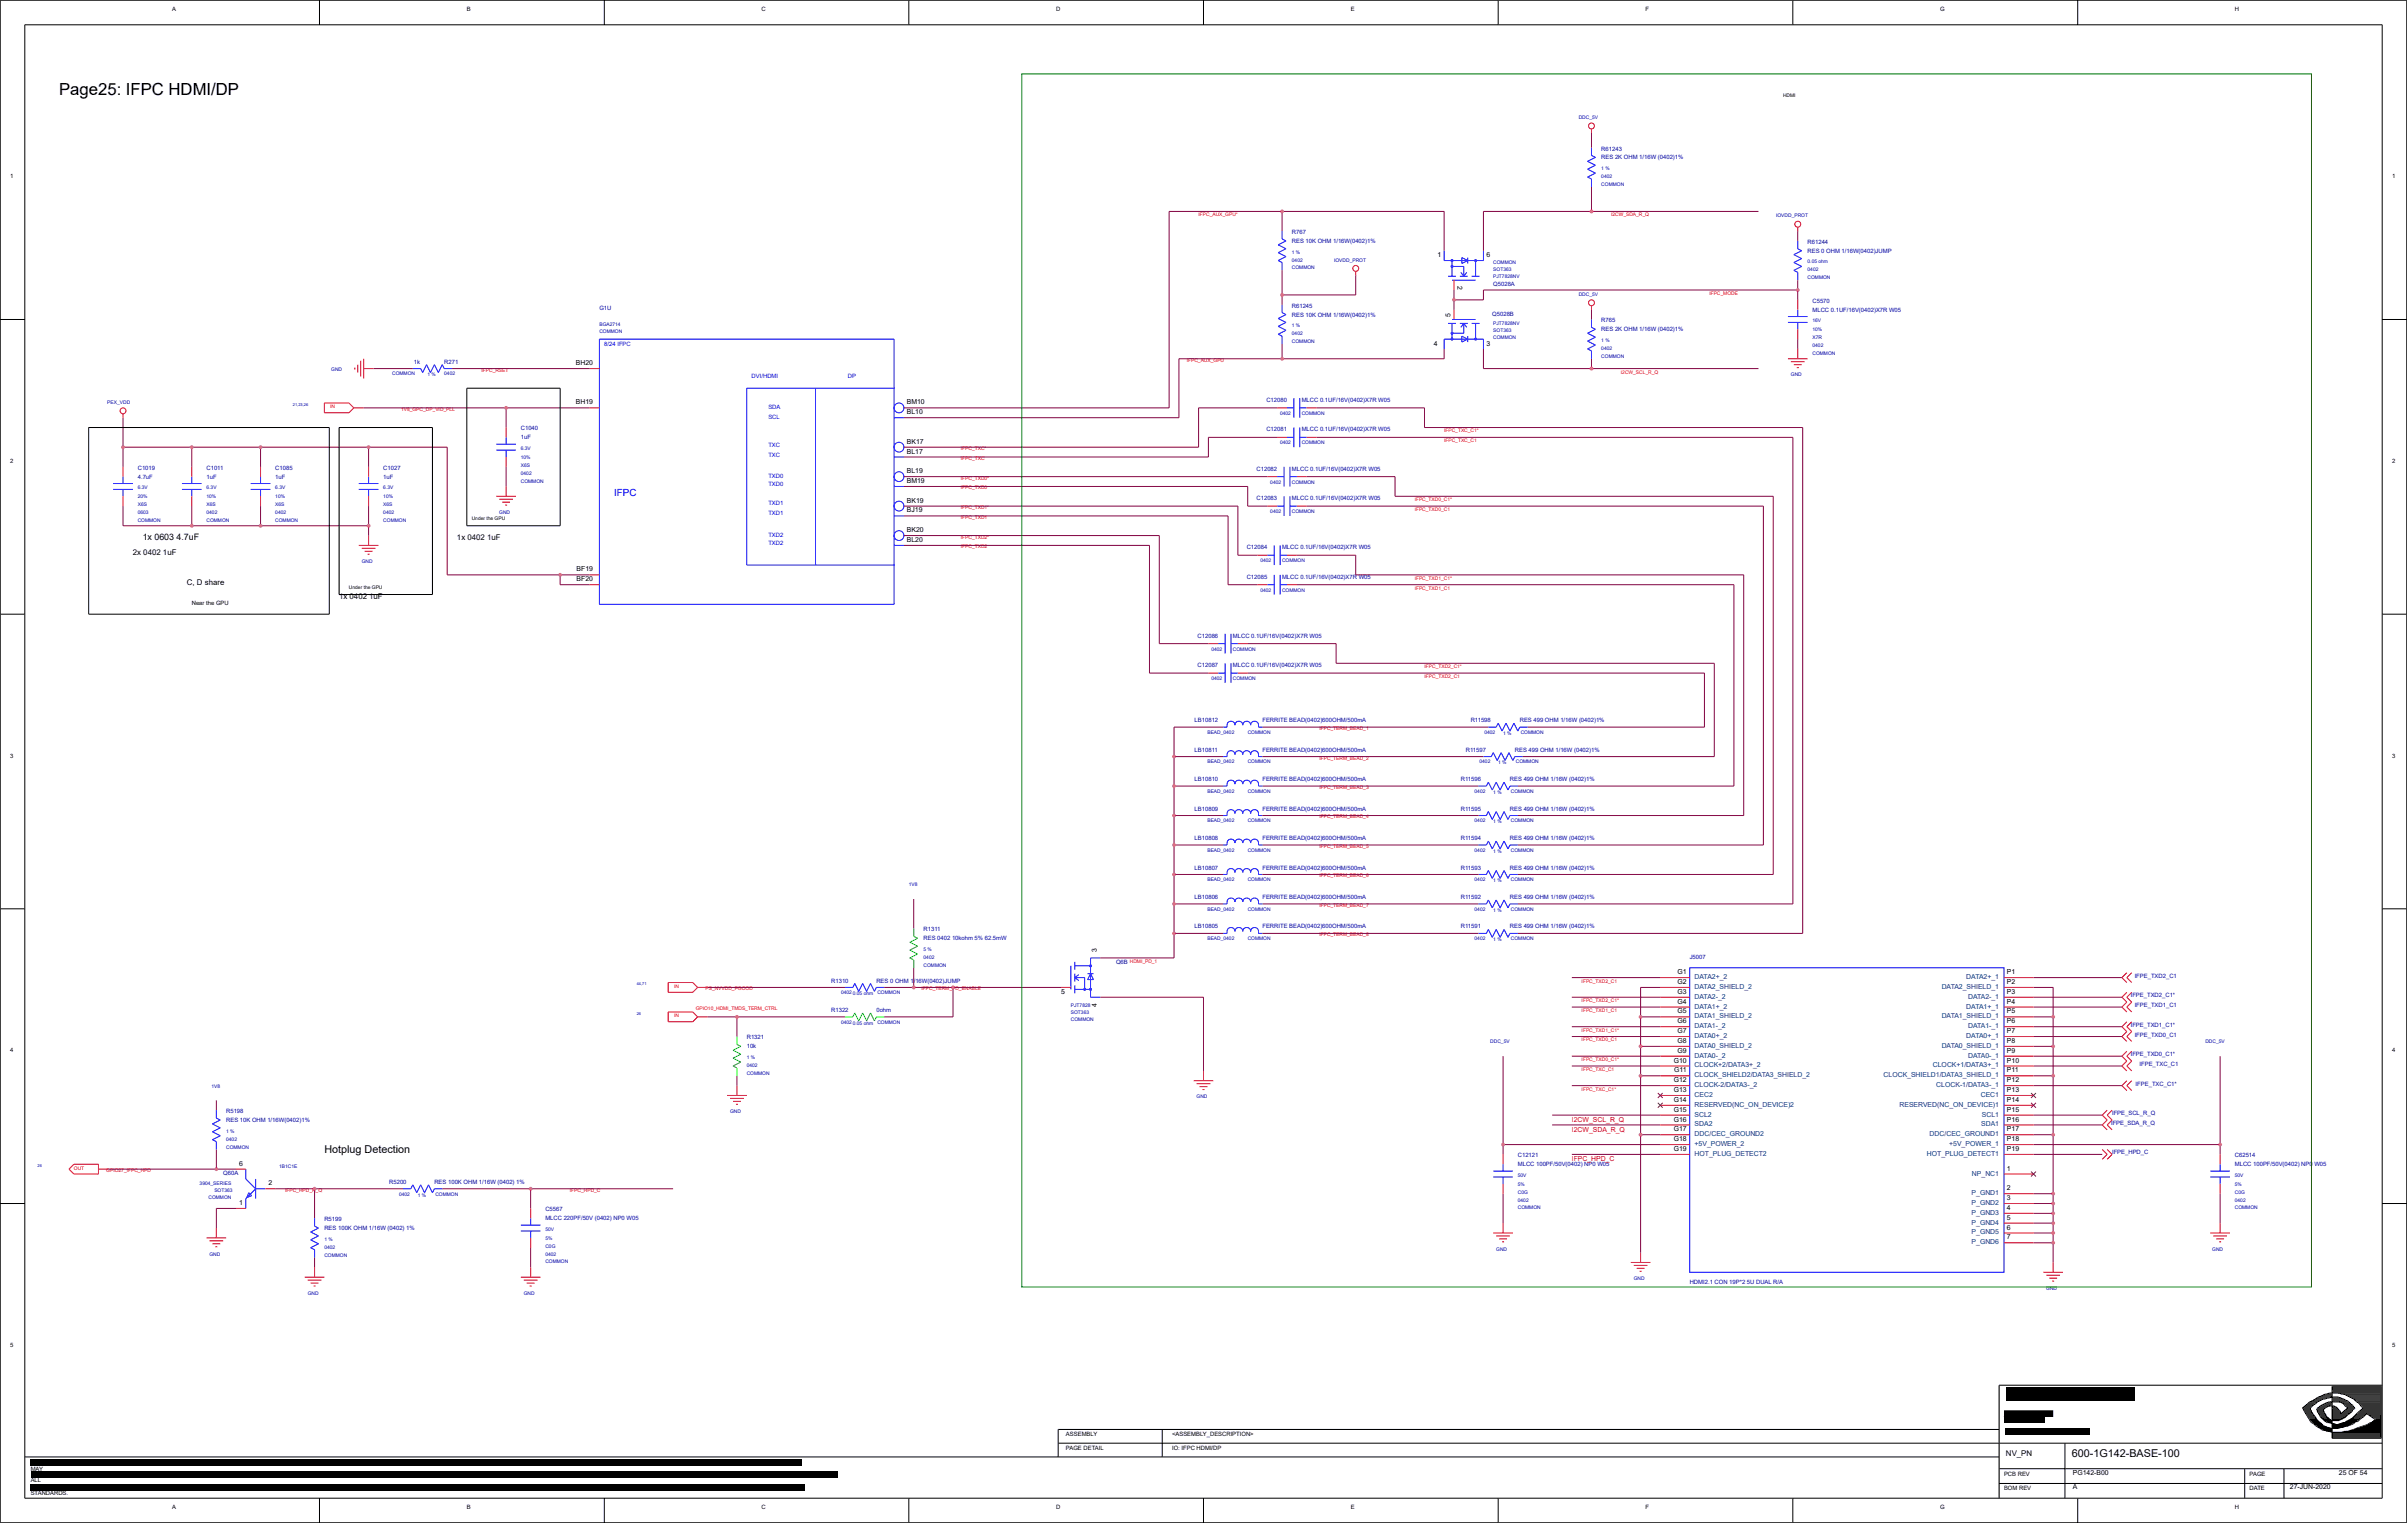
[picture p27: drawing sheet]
<svg xmlns="http://www.w3.org/2000/svg" width="271mm" height="172mm" viewBox="0 0 271 172" stroke-linecap="round" stroke-linejoin="round" font-family="sans-serif">
<defs><g id="words">
<text font-size="1.9" x="6.7" y="10.7">Page25: IFPC HDMI/DP</text>
<g font-size="1.2">
<text x="36.6" y="130">Hotplug Detection</text>
<text x="233.6" y="164.2">600-1G142-BASE-100</text>
</g>
<text font-size="1.1" fill="#00f" x="69.2" y="55.9">IFPC</text>
<text font-size="1" x="16.1" y="60.8">1x 0603 4.7uF</text>
<g font-size=".9">
<text x="15" y="62.6">2x 0402 1uF</text>
<text x="21.1" y="65.9">C, D share</text>
<text x="51.5" y="60.9">1x 0402 1uF</text>
<text x="38.2" y="67.6">1x 0402 1uF</text>
<text x="226.1" y="164.1">NV_PN</text>
</g>
<g font-size=".8">
<text x="162" y="29">1</text>
<text x="167.6" y="29">6</text>
<text x="163.5" y="35.7" transform="rotate(-90 163.5 35.7)">5</text>
<text x="164.3" y="32.3" transform="rotate(90 164.3 32.3)">2</text>
<text x="64.9" y="41.2">BH20</text>
<text x="161.6" y="38.9">4</text>
<text x="167.6" y="38.9">3</text>
<text x="64.9" y="45.6">BH19</text>
<text x="102.2" y="46.7">BL10</text>
<text x="102.2" y="45.6">BM10</text>
<text x="102.2" y="53.3">BL19</text>
<text x="102.2" y="51.1">BL17</text>
<text x="102.2" y="50">BK17</text>
<text x="102.2" y="60">BK20</text>
<text x="102.2" y="57.8">BJ19</text>
<text x="102.2" y="56.7">BK19</text>
<text x="102.2" y="54.5">BM19</text>
<text x="65" y="65.5">BF20</text>
<text x="65" y="64.4">BF19</text>
<text x="102.2" y="61.1">BL20</text>
<text x="123.7" y="107.3" transform="rotate(-90 123.7 107.3)">3</text>
<text x="119.6" y="112">5</text>
<text x="123.7" y="113.6" transform="rotate(-90 123.7 113.6)">4</text>
<text x="189.1" y="109.8">G1</text>
<text x="189.1" y="110.9">G2</text>
<text x="189.1" y="112">G3</text>
<text x="189.1" y="113.1">G4</text>
<text x="226.2" y="109.8">P1</text>
<text x="226.2" y="110.9">P2</text>
<text x="226.2" y="112">P3</text>
<text x="226.2" y="113.1">P4</text>
<text x="188.7" y="119.8">G10</text>
<text x="189.1" y="114.2">G5</text>
<text x="189.1" y="115.4">G6</text>
<text x="189.1" y="116.5">G7</text>
<text x="189.1" y="117.6">G8</text>
<text x="189.1" y="118.7">G9</text>
<text x="226.2" y="114.2">P5</text>
<text x="226.2" y="115.4">P6</text>
<text x="226.2" y="116.5">P7</text>
<text x="226.2" y="117.6">P8</text>
<text x="226.2" y="118.7">P9</text>
<text x="226.2" y="119.8">P10</text>
<text x="188.7" y="122">G12</text>
<text x="188.7" y="123.1">G13</text>
<text x="188.7" y="124.2">G14</text>
<text x="188.7" y="125.3">G15</text>
<text x="188.7" y="120.9">G11</text>
<text x="226.2" y="120.9">P11</text>
<text x="226.2" y="122">P12</text>
<text x="226.2" y="123.1">P13</text>
<text x="226.2" y="124.2">P14</text>
<text x="226.2" y="125.3">P15</text>
<text x="26.9" y="131.4">6</text>
<text x="188.7" y="126.4">G16</text>
<text x="188.7" y="127.5">G17</text>
<text x="188.7" y="128.6">G18</text>
<text x="188.7" y="129.7">G19</text>
<text x="226.2" y="126.4">P16</text>
<text x="226.2" y="127.5">P17</text>
<text x="226.2" y="128.6">P18</text>
<text x="226.2" y="129.7">P19</text>
<text x="226.2" y="132">1</text>
<text x="26.9" y="135.8">1</text>
<text x="30.3" y="133.6">2</text>
<text x="226.2" y="134.2">2</text>
<text x="226.2" y="135.3">3</text>
<text x="226.2" y="136.4">4</text>
<text x="226.2" y="137.5">5</text>
<text x="226.2" y="138.6">6</text>
<text x="226.2" y="139.7">7</text>
<text x="233.7" y="166.2">PG142-B00</text>
<text x="233.7" y="167.9">A</text>
<text x="258.1" y="167.9">27-JUN-2020</text>
<text x="263.7" y="166.2">25 OF 54</text>
</g>
<g font-size=".8" fill="#004080">
<text x="191" y="110.4">DATA2+_2</text>
<text x="191" y="111.5">DATA2_SHIELD_2</text>
<text x="191" y="112.6">DATA2-_2</text>
<text x="191" y="113.7">DATA1+_2</text>
<text x="218.9" y="111.5">DATA2_SHIELD_1</text>
<text x="221.7" y="110.4">DATA2+_1</text>
<text x="221.7" y="113.7">DATA1+_1</text>
<text x="221.9" y="112.6">DATA2-_1</text>
<text x="191" y="114.8">DATA1_SHIELD_2</text>
<text x="191" y="115.9">DATA1-_2</text>
<text x="191" y="117">DATA0+_2</text>
<text x="191" y="118.1">DATA0_SHIELD_2</text>
<text x="191" y="119.2">DATA0-_2</text>
<text x="218.9" y="114.8">DATA1_SHIELD_1</text>
<text x="218.9" y="118.1">DATA0_SHIELD_1</text>
<text x="221.7" y="117">DATA0+_1</text>
<text x="221.9" y="115.9">DATA1-_1</text>
<text x="221.9" y="119.2">DATA0-_1</text>
<text x="191" y="120.3">CLOCK+2/DATA3+_2</text>
<text x="191" y="121.4">CLOCK_SHIELD2/DATA3_SHIELD_2</text>
<text x="191" y="122.5">CLOCK-2/DATA3-_2</text>
<text x="191" y="123.7">CEC2</text>
<text x="191" y="124.8">RESERVED(NC_ON_DEVICE)2</text>
<text x="191" y="125.9">SCL2</text>
<text x="212.3" y="121.4">CLOCK_SHIELD1/DATA3_SHIELD_1</text>
<text x="214.1" y="124.8">RESERVED(NC_ON_DEVICE)1</text>
<text x="217.9" y="120.3">CLOCK+1/DATA3+_1</text>
<text x="218.3" y="122.5">CLOCK-1/DATA3-_1</text>
<text x="223.3" y="123.7">CEC1</text>
<text x="223.4" y="125.9">SCL1</text>
<text x="191" y="127">SDA2</text>
<text x="191" y="128.1">DDC/CEC_GROUND2</text>
<text x="191" y="129.2">+5V_POWER_2</text>
<text x="191" y="130.3">HOT_PLUG_DETECT2</text>
<text x="217.2" y="130.3">HOT_PLUG_DETECT1</text>
<text x="217.5" y="128.1">DDC/CEC_GROUND1</text>
<text x="219.7" y="129.2">+5V_POWER_1</text>
<text x="223.3" y="127">SDA1</text>
<text x="222.3" y="134.7">P_GND1</text>
<text x="222.3" y="135.8">P_GND2</text>
<text x="222.3" y="136.9">P_GND3</text>
<text x="222.3" y="132.5">NP_NC1</text>
<text x="222.3" y="138.1">P_GND4</text>
<text x="222.3" y="139.2">P_GND5</text>
<text x="222.3" y="140.3">P_GND6</text>
</g>
<g font-size=".8" fill="#f00">
<text x="177.2" y="126.5">I2CW_SCL_R_Q</text>
<text x="177.2" y="127.6">I2CW_SDA_R_Q</text>
<text x="177.2" y="130.9">IFPC_HPD_C</text>
</g>
<g font-size=".7">
<text x="19.4" y="1.2">A</text>
<text x="52.6" y="1.2">B</text>
<text x="85.8" y="1.2">C</text>
<text x="119.1" y="1.2">D</text>
<text x="152.3" y="1.2">E</text>
<text x="185.5" y="1.2">F</text>
<text x="218.7" y="1.2">G</text>
<text x="251.9" y="1.2">H</text>
<text x="1.1" y="20.1">1</text>
<text x="269.7" y="20.1">1</text>
<text x="1.1" y="52.2">2</text>
<text x="269.7" y="52.2">2</text>
<text x="21.6" y="68.2">Near the GPU</text>
<text x="1.1" y="85.4">3</text>
<text x="269.7" y="85.4">3</text>
<text x="1.1" y="118.6">4</text>
<text x="269.7" y="118.6">4</text>
<text x="1.1" y="151.8">5</text>
<text x="269.7" y="151.8">5</text>
<text x="120.2" y="161.9">ASSEMBLY</text>
<text x="132.1" y="161.9">&lt;ASSEMBLY_DESCRIPTION&gt;</text>
<text x="3.5" y="167.1">ALL</text>
<text x="3.5" y="165.8">MAY</text>
<text x="120.2" y="163.5">PAGE DETAIL</text>
<text x="132.1" y="163.5">IO: IFPC HDMI/DP</text>
<text x="225.9" y="166.3">PCB REV</text>
<text x="253.6" y="166.3">PAGE</text>
<text x="3.5" y="168.6">STANDARDS.</text>
<text x="19.4" y="170.1">A</text>
<text x="52.6" y="170.1">B</text>
<text x="85.8" y="170.1">C</text>
<text x="119.1" y="170.1">D</text>
<text x="152.3" y="170.1">E</text>
<text x="185.5" y="170.1">F</text>
<text x="218.7" y="170.1">G</text>
<text x="225.9" y="168">BOM REV</text>
<text x="251.9" y="170.1">H</text>
<text x="253.6" y="168">DATE</text>
</g>
<g font-size=".7" fill="#0000a0">
<text x="180.5" y="17">R61243</text>
<text x="180.5" y="18">RES 2K OHM 1/16W (0402)1%</text>
<text x="145.6" y="26.4">R767</text>
<text x="145.6" y="27.4">RES 10K OHM 1/16W(0402)1%</text>
<text x="203.8" y="27.5">R61244</text>
<text x="203.8" y="28.5">RES 0 OHM 1/16W(0402)JUMP</text>
<text x="67.6" y="34.9">G1U</text>
<text x="145.6" y="34.7">R61245</text>
<text x="145.6" y="35.7">RES 10K OHM 1/16W(0402)1%</text>
<text x="168.2" y="35.6">Q5028B</text>
<text x="168.3" y="32.2">Q5028A</text>
<text x="204.3" y="34.1">C5570</text>
<text x="204.3" y="35.1">MLCC 0.1UF/16V(0402)X7R W05</text>
<text x="46.6" y="41">1k</text>
<text x="50.1" y="41">R271</text>
<text x="180.5" y="36.3">R765</text>
<text x="180.5" y="37.3">RES 2K OHM 1/16W (0402)1%</text>
<text x="142.8" y="45.3">C12080</text>
<text x="146.7" y="45.3">MLCC 0.1UF/16V(0402)X7R W05</text>
<text x="15.5" y="54">4.7uF</text>
<text x="15.5" y="53">C1019</text>
<text x="23.3" y="53">C1011</text>
<text x="23.3" y="54">1uF</text>
<text x="31" y="53">C1085</text>
<text x="31" y="54">1uF</text>
<text x="43.2" y="53">C1027</text>
<text x="43.2" y="54">1uF</text>
<text x="58.7" y="49.5">1uF</text>
<text x="58.7" y="48.5">C1040</text>
<text x="141.7" y="53.1">C12082</text>
<text x="142.8" y="48.6">C12081</text>
<text x="145.6" y="53.1">MLCC 0.1UF/16V(0402)X7R W05</text>
<text x="146.7" y="48.6">MLCC 0.1UF/16V(0402)X7R W05</text>
<text x="141.7" y="56.4">C12083</text>
<text x="145.6" y="56.4">MLCC 0.1UF/16V(0402)X7R W05</text>
<text x="140.5" y="65.2">C12085</text>
<text x="140.5" y="61.9">C12084</text>
<text x="144.5" y="65.2">MLCC 0.1UF/16V(0402)X7R W05</text>
<text x="144.5" y="61.9">MLCC 0.1UF/16V(0402)X7R W05</text>
<text x="135" y="71.9">C12086</text>
<text x="139" y="71.9">MLCC 0.1UF/16V(0402)X7R W05</text>
<text x="135" y="75.2">C12087</text>
<text x="139" y="75.2">MLCC 0.1UF/16V(0402)X7R W05</text>
<text x="134.7" y="81.4">LB10812</text>
<text x="142.3" y="81.4">FERRITE BEAD(0402)600OHM/500mA</text>
<text x="165.8" y="81.4">R11598</text>
<text x="171.3" y="81.4">RES 499 OHM 1/16W (0402)1%</text>
<text x="134.7" y="88.1">LB10810</text>
<text x="134.7" y="84.7">LB10811</text>
<text x="142.3" y="88.1">FERRITE BEAD(0402)600OHM/500mA</text>
<text x="142.3" y="84.7">FERRITE BEAD(0402)600OHM/500mA</text>
<text x="164.7" y="88.1">R11596</text>
<text x="165.2" y="84.7">R11597</text>
<text x="170.2" y="88.1">RES 499 OHM 1/16W (0402)1%</text>
<text x="170.8" y="84.7">RES 499 OHM 1/16W (0402)1%</text>
<text x="134.7" y="94.7">LB10808</text>
<text x="134.7" y="91.4">LB10809</text>
<text x="142.3" y="94.7">FERRITE BEAD(0402)600OHM/500mA</text>
<text x="142.3" y="91.4">FERRITE BEAD(0402)600OHM/500mA</text>
<text x="164.7" y="94.7">R11594</text>
<text x="164.7" y="91.4">R11595</text>
<text x="170.2" y="94.7">RES 499 OHM 1/16W (0402)1%</text>
<text x="170.2" y="91.4">RES 499 OHM 1/16W (0402)1%</text>
<text x="134.7" y="101.3">LB10806</text>
<text x="134.7" y="98">LB10807</text>
<text x="142.3" y="101.3">FERRITE BEAD(0402)600OHM/500mA</text>
<text x="142.3" y="98">FERRITE BEAD(0402)600OHM/500mA</text>
<text x="164.7" y="98">R11593</text>
<text x="164.7" y="101.3">R11592</text>
<text x="170.2" y="98">RES 499 OHM 1/16W (0402)1%</text>
<text x="170.2" y="101.3">RES 499 OHM 1/16W (0402)1%</text>
<text x="104.1" y="105">R1311</text>
<text x="104.1" y="106">RES 0402 10kohm 5% 62.5mW</text>
<text x="134.7" y="104.7">LB10805</text>
<text x="142.3" y="104.7">FERRITE BEAD(0402)600OHM/500mA</text>
<text x="164.7" y="104.7">R11591</text>
<text x="170.2" y="104.7">RES 499 OHM 1/16W (0402)1%</text>
<text x="93.7" y="110.8">R1310</text>
<text x="98.8" y="110.8">RES 0 OHM 1/16W(0402)JUMP</text>
<text x="125.8" y="108.7">Q6B</text>
<text x="190.5" y="108.1">J5007</text>
<text x="240.2" y="112.4">IFPE_TXD2_C1*</text>
<text x="240.6" y="110.2">IFPE_TXD2_C1</text>
<text x="240.6" y="113.5">IFPE_TXD1_C1</text>
<text x="84.2" y="117.2">R1321</text>
<text x="84.2" y="118.2">10k</text>
<text x="93.7" y="114.1">R1322</text>
<text x="98.8" y="114.1">0ohm</text>
<text x="240.2" y="115.7">IFPE_TXD1_C1*</text>
<text x="240.2" y="119.1">IFPE_TXD0_C1*</text>
<text x="240.6" y="116.8">IFPE_TXD0_C1</text>
<text x="25.5" y="125.5">R5198</text>
<text x="238.1" y="125.7">IFPE_SCL_R_Q</text>
<text x="240.8" y="122.4">IFPE_TXC_C1*</text>
<text x="241.2" y="120.2">IFPE_TXC_C1</text>
<text x="25.5" y="126.5">RES 10K OHM 1/16W(0402)1%</text>
<text x="171.1" y="130.5">C12121</text>
<text x="171.1" y="131.5">MLCC 100PF/50V(0402) NP0 W05</text>
<text x="238" y="126.8">IFPE_SDA_R_Q</text>
<text x="238.1" y="130.1">IFPE_HPD_C</text>
<text x="251.9" y="130.5">C62514</text>
<text x="251.9" y="131.5">MLCC 100PF/50V(0402) NP0 W05</text>
<text x="25.2" y="132.5">Q60A</text>
<text x="36.6" y="137.7">R5199</text>
<text x="43.9" y="133.5">R5200</text>
<text x="49" y="133.5">RES 100K OHM 1/16W (0402) 1%</text>
<text x="61.5" y="136.6">C5567</text>
<text x="61.5" y="137.6">MLCC 220PF/50V (0402) NP0 W05</text>
<text x="36.6" y="138.7">RES 100K OHM 1/16W (0402) 1%</text>
<text x="190.5" y="144.8">HDMI2.1 CON 19P*2 5U DUAL R/A</text>
</g>
<g font-size=".7" fill="#00f">
<text x="68.1" y="39">8/24 IFPC</text>
<text x="84.7" y="42.7">DVI/HDMI</text>
<text x="86.6" y="46.1">SDA</text>
<text x="86.6" y="47.2">SCL</text>
<text x="95.6" y="42.7">DP</text>
<text x="86.6" y="51.5">TXC</text>
<text x="86.6" y="50.4">TXC</text>
<text x="86.6" y="53.8">TXD0</text>
<text x="86.6" y="58">TXD1</text>
<text x="86.6" y="56.9">TXD1</text>
<text x="86.6" y="54.8">TXD0</text>
<text x="86.6" y="61.5">TXD2</text>
<text x="86.6" y="60.5">TXD2</text>
</g>
<g font-size=".6">
<text x="201" y="10.9">HDMI</text>
<text x="53.2" y="58.6">Under the GPU</text>
<text x="39.3" y="66.4">Under the GPU</text>
</g>
<g font-size=".6" fill="#0000a0">
<text x="178" y="13.4">DDC_5V</text>
<text x="180.5" y="21">COMMON</text>
<text x="180.5" y="20.1">0402</text>
<text x="180.5" y="19.2">1 %</text>
<text x="145.6" y="28.6">1 %</text>
<text x="145.6" y="29.5">0402</text>
<text x="150.4" y="29.5">IOVDD_PROT</text>
<text x="168.3" y="29.8">COMMON</text>
<text x="200.2" y="24.5">IOVDD_PROT</text>
<text x="203.8" y="29.7">0.05 ohm</text>
<text x="145.6" y="30.4">COMMON</text>
<text x="168.3" y="31.4">PJT7828NV</text>
<text x="168.3" y="30.6">SOT363</text>
<text x="178" y="33.4">DDC_5V</text>
<text x="203.8" y="31.5">COMMON</text>
<text x="203.8" y="30.6">0402</text>
<text x="37.3" y="41.8">GND</text>
<text x="67.6" y="36.8">BGA2714</text>
<text x="67.6" y="37.6">COMMON</text>
<text x="145.6" y="38.7">COMMON</text>
<text x="145.6" y="37.8">0402</text>
<text x="145.6" y="36.9">1 %</text>
<text x="168.3" y="37.5">SOT363</text>
<text x="168.3" y="36.7">PJT7828NV</text>
<text x="168.3" y="38.2">COMMON</text>
<text x="180.5" y="38.6">1 %</text>
<text x="180.5" y="39.4">0402</text>
<text x="180.5" y="40.3">COMMON</text>
<text x="204.3" y="37.3">10%</text>
<text x="204.3" y="36.3">16V</text>
<text x="204.3" y="39.1">0402</text>
<text x="204.3" y="38.2">X7R</text>
<text x="204.3" y="40">COMMON</text>
<text x="12.1" y="45.5">PEX_VDD</text>
<text x="44.2" y="42.3">COMMON</text>
<text x="48.2" y="42.4">1 %</text>
<text x="50.1" y="42.3">0402</text>
<text x="144.3" y="46.8">0402</text>
<text x="146.7" y="46.8">COMMON</text>
<text x="201.9" y="42.4">GND</text>
<text x="58.7" y="51.7">10%</text>
<text x="58.7" y="50.7">6.3V</text>
<text x="58.7" y="52.6">X6S</text>
<text x="58.7" y="53.5">0402</text>
<text x="144.3" y="50.1">0402</text>
<text x="146.7" y="50.1">COMMON</text>
<text x="15.5" y="57.9">0603</text>
<text x="15.5" y="56.2">20%</text>
<text x="15.5" y="58.8">COMMON</text>
<text x="15.5" y="55.2">6.3V</text>
<text x="15.5" y="57.1">X6S</text>
<text x="23.3" y="55.2">6.3V</text>
<text x="23.3" y="56.2">10%</text>
<text x="23.3" y="58.8">COMMON</text>
<text x="23.3" y="57.9">0402</text>
<text x="23.3" y="57.1">X6S</text>
<text x="31" y="58.8">COMMON</text>
<text x="31" y="55.2">6.3V</text>
<text x="31" y="57.9">0402</text>
<text x="31" y="56.2">10%</text>
<text x="31" y="57.1">X6S</text>
<text x="43.2" y="57.1">X6S</text>
<text x="43.2" y="57.9">0402</text>
<text x="43.2" y="58.8">COMMON</text>
<text x="43.2" y="56.2">10%</text>
<text x="43.2" y="55.2">6.3V</text>
<text x="56.3" y="57.9">GND</text>
<text x="58.7" y="54.4">COMMON</text>
<text x="143.2" y="54.5">0402</text>
<text x="143.2" y="57.8">0402</text>
<text x="145.6" y="54.5">COMMON</text>
<text x="145.6" y="57.8">COMMON</text>
<text x="40.8" y="63.5">GND</text>
<text x="142.1" y="63.4">0402</text>
<text x="144.5" y="63.4">COMMON</text>
<text x="142.1" y="66.7">0402</text>
<text x="144.5" y="66.7">COMMON</text>
<text x="136.6" y="73.3">0402</text>
<text x="136.6" y="76.7">0402</text>
<text x="139" y="73.3">COMMON</text>
<text x="139" y="76.7">COMMON</text>
<text x="136.1" y="82.7">BEAD_0402</text>
<text x="140.7" y="82.7">COMMON</text>
<text x="167.3" y="82.7">0402</text>
<text x="169.4" y="82.9">1 %</text>
<text x="171.4" y="82.7">COMMON</text>
<text x="136.1" y="89.4">BEAD_0402</text>
<text x="136.1" y="86.1">BEAD_0402</text>
<text x="140.7" y="89.4">COMMON</text>
<text x="140.7" y="86.1">COMMON</text>
<text x="166.2" y="89.4">0402</text>
<text x="166.8" y="86.1">0402</text>
<text x="168.3" y="89.5">1 %</text>
<text x="168.9" y="86.2">1 %</text>
<text x="170.3" y="89.4">COMMON</text>
<text x="170.9" y="86.1">COMMON</text>
<text x="136.1" y="92.7">BEAD_0402</text>
<text x="140.7" y="92.7">COMMON</text>
<text x="166.2" y="92.7">0402</text>
<text x="168.3" y="92.8">1 %</text>
<text x="170.3" y="92.7">COMMON</text>
<text x="102.5" y="99.9">1V8</text>
<text x="136.1" y="96">BEAD_0402</text>
<text x="136.1" y="99.4">BEAD_0402</text>
<text x="140.7" y="96">COMMON</text>
<text x="140.7" y="99.4">COMMON</text>
<text x="166.2" y="99.4">0402</text>
<text x="166.2" y="96">0402</text>
<text x="168.3" y="99.5">1 %</text>
<text x="168.3" y="96.1">1 %</text>
<text x="170.3" y="99.4">COMMON</text>
<text x="170.3" y="96">COMMON</text>
<text x="104.1" y="107.2">5 %</text>
<text x="136.1" y="106">BEAD_0402</text>
<text x="136.1" y="102.7">BEAD_0402</text>
<text x="140.7" y="106">COMMON</text>
<text x="140.7" y="102.7">COMMON</text>
<text x="166.2" y="106">0402</text>
<text x="166.2" y="102.7">0402</text>
<text x="168.3" y="106.1">1 %</text>
<text x="168.3" y="102.8">1 %</text>
<text x="170.3" y="106">COMMON</text>
<text x="170.3" y="102.7">COMMON</text>
<text x="94.8" y="112.1">0402</text>
<text x="96.1" y="112.2">0.05 ohm</text>
<text x="98.9" y="112.1">COMMON</text>
<text x="104.1" y="109">COMMON</text>
<text x="104.1" y="108.1">0402</text>
<text x="120.7" y="113.5">PJT7828</text>
<text x="84.2" y="119.4">1 %</text>
<text x="94.8" y="115.4">0402</text>
<text x="96.1" y="115.5">0.05 ohm</text>
<text x="98.9" y="115.4">COMMON</text>
<text x="120.7" y="114.3">SOT363</text>
<text x="120.7" y="115.1">COMMON</text>
<text x="168" y="117.6">DDC_5V</text>
<text x="248.6" y="117.6">DDC_5V</text>
<text x="23.8" y="122.6">1V8</text>
<text x="82.3" y="125.5">GND</text>
<text x="84.2" y="120.3">0402</text>
<text x="84.2" y="121.2">COMMON</text>
<text x="134.9" y="123.8">GND</text>
<text x="25.5" y="129.5">COMMON</text>
<text x="25.5" y="128.6">0402</text>
<text x="25.5" y="127.7">1 %</text>
<text x="31.5" y="131.7">1B1C1E</text>
<text x="22.5" y="133.6">3904_SERIES</text>
<text x="23.5" y="135.1">COMMON</text>
<text x="24.2" y="134.3">SOT363</text>
<text x="45" y="134.8">0402</text>
<text x="47.1" y="134.9">1 %</text>
<text x="49.1" y="134.8">COMMON</text>
<text x="171.1" y="136.3">COMMON</text>
<text x="171.1" y="132.7">50V</text>
<text x="171.1" y="134.6">C0G</text>
<text x="171.1" y="135.4">0402</text>
<text x="171.1" y="133.7">5%</text>
<text x="251.9" y="136.3">COMMON</text>
<text x="251.9" y="132.7">50V</text>
<text x="251.9" y="134.6">C0G</text>
<text x="251.9" y="135.4">0402</text>
<text x="251.9" y="133.7">5%</text>
<text x="23.6" y="141.5">GND</text>
<text x="36.6" y="141.7">COMMON</text>
<text x="36.6" y="139.9">1 %</text>
<text x="36.6" y="140.8">0402</text>
<text x="61.5" y="142.4">COMMON</text>
<text x="61.5" y="138.8">50V</text>
<text x="61.5" y="139.8">5%</text>
<text x="61.5" y="141.5">0402</text>
<text x="61.5" y="140.7">C0G</text>
<text x="168.7" y="141">GND</text>
<text x="249.4" y="141">GND</text>
<text x="34.7" y="146">GND</text>
<text x="59" y="146">GND</text>
<text x="184.2" y="144.3">GND</text>
<text x="230.7" y="145.4">GND</text>
</g>
<g font-size=".6" fill="#f00">
<text x="135.1" y="24.4">IFPC_AUX_GPU*</text>
<text x="181.6" y="24.4">I2CW_SDA_R_Q</text>
<text x="192.7" y="33.2">IFPC_MODE</text>
<text x="54.3" y="41.9">IFPC_RSET</text>
<text x="133.8" y="40.8">IFPC_AUX_GPU</text>
<text x="37.2" y="46">IN</text>
<text x="45.2" y="46.3">1V8_GPC_DP_VID_PLL</text>
<text x="182.7" y="42.1">I2CW_SCL_R_Q</text>
<text x="108.3" y="50.7">IFPC_TXC*</text>
<text x="108.3" y="51.8">IFPC_TXC</text>
<text x="162.8" y="48.7">IFPC_TXC_C1*</text>
<text x="162.8" y="49.9">IFPC_TXC_C1</text>
<text x="108.3" y="54.1">IFPC_TXD0*</text>
<text x="108.3" y="55.2">IFPC_TXD0</text>
<text x="108.3" y="57.4">IFPC_TXD1*</text>
<text x="108.3" y="58.5">IFPC_TXD1</text>
<text x="159.5" y="56.5">IFPC_TXD0_C1*</text>
<text x="159.5" y="57.6">IFPC_TXD0_C1</text>
<text x="108.3" y="60.7">IFPC_TXD2*</text>
<text x="108.3" y="61.8">IFPC_TXD2</text>
<text x="159.5" y="65.4">IFPC_TXD1_C1*</text>
<text x="159.5" y="66.5">IFPC_TXD1_C1</text>
<text x="160.6" y="75.3">IFPC_TXD2_C1*</text>
<text x="160.6" y="76.4">IFPC_TXD2_C1</text>
<text x="148.7" y="82.3">IFPC_TERM_BEAD_1</text>
<text x="148.7" y="85.6">IFPC_TERM_BEAD_2</text>
<text x="148.7" y="88.9">IFPC_TERM_BEAD_3</text>
<text x="148.7" y="92.3">IFPC_TERM_BEAD_4</text>
<text x="148.7" y="95.6">IFPC_TERM_BEAD_5</text>
<text x="148.7" y="98.9">IFPC_TERM_BEAD_6</text>
<text x="148.7" y="102.2">IFPC_TERM_BEAD_7</text>
<text x="148.7" y="105.6">IFPC_TERM_BEAD_8</text>
<text x="76" y="111.4">IN</text>
<text x="78.4" y="113.9">GPIO10_HDMI_TMDS_TERM_CTRL</text>
<text x="79.5" y="111.6">PS_NVVDD_PGOOD</text>
<text x="103.9" y="111.6">IFPC_TERM_PD_ENABLE</text>
<text x="127.4" y="108.5">HDMI_PD_1</text>
<text x="178.3" y="110.8">IFPC_TXD2_C1</text>
<text x="178.3" y="113">IFPC_TXD2_C1*</text>
<text x="76" y="114.7">IN</text>
<text x="178.3" y="114.1">IFPC_TXD1_C1</text>
<text x="178.3" y="116.3">IFPC_TXD1_C1*</text>
<text x="178.3" y="117.4">IFPC_TXD0_C1</text>
<text x="178.3" y="119.6">IFPC_TXD0_C1*</text>
<text x="178.3" y="120.7">IFPC_TXC_C1</text>
<text x="178.3" y="122.9">IFPC_TXC_C1*</text>
<text x="8.3" y="131.9">OUT</text>
<text x="12" y="132.1">GPIO27_IFPC_HPD</text>
<text x="32.1" y="134.3">IFPC_HPD_R_Q</text>
<text x="64.3" y="134.3">IFPC_HPD_C</text>
</g>
<g font-size=".4" fill="#0000a0">
<text x="33" y="45.8">21,23,26</text>
<text x="71.8" y="111.1">44,71</text>
<text x="71.8" y="114.4">26</text>
<text x="4.2" y="131.6">26</text>
</g>
</g></defs>
<g fill="none" stroke="#00f" stroke-width=".11">
<path d="M179.4 16.6v.9M67.6 38.2h33.2v29.9h-33.2zM144.5 26v.9M144.5 29.6v.9M144.5 34.4v.8M144.5 37.9v.9M162.8 39.3v-1.1h4.4v1.1M162.8 28.3v1.1h4.4v-1.1M163.2 31.1h.9M163.2 36.5h.9M163.7 30h1.3v1.1M163.7 31.6h2.6"/>
<path d="M163.7 29.4v1.7M163.7 36.5v1.7M163.7 36h2.6M164.6 31.1h.9M164.6 36.5h.9M164.8 29v.7M164.8 37.9v.7M165 36.5v1.1h-1.3M165.5 29v.7M165.5 37.9v.7M165.9 31.1h.9M165.9 36.5h.9"/>
<path d="M166.3 29.4v1.7M166.3 36.5v1.7M179.4 20.2v.9M179.4 36v.9M179.4 39.6v.8M201.6 35.7h2.2M201.6 36.3h2.2M202.7 27.2v.8M202.7 30.7v.9M202.7 34.9v.8M202.7 36.3v.8M12.8 54.5h2.2"/>
<path d="M12.8 55.2h2.2M13.9 53.7v.8M13.9 55.2v.7M20.5 54.5h2.2M20.5 55.2h2.2M21.6 53.7v.8M21.6 55.2v.7M28.3 54.5h2.2M28.3 55.2h2.2M29.4 53.7v.8M29.4 55.2v.7M40.4 54.5h2.3"/>
<path d="M40.4 55.2h2.3M41.6 53.7v.8M41.6 55.2v.7M46.5 41.6h.9M50.1 41.6h.9M55.9 50.1h2.3M55.9 50.7h2.3M57.1 49.3v.8M57.1 50.7v.8M91.9 43.8v19.9M100.8 43.8h-16.6v19.9h16.6M100.8 51.5h1.1"/>
<path d="M100.8 54.8h1.1M100.8 58.2h1.1M100.8 47.1h1.1M144 53.7h.8M144 57.1h.8M144.8 52.6v2.2M144.8 55.9v2.3M145.1 46h.8M145.1 49.3h.8M145.4 53.7h.8M145.4 52.6v2.2M145.4 55.9v2.3"/>
<path d="M145.4 57.1h.8M145.9 44.9v2.2M145.9 48.2v2.2M146.5 46h.8M146.5 44.9v2.2M146.5 48.2v2.2M146.5 49.3h.8M100.8 61.5h1.1M137.3 72.6h.8M137.3 75.9h.8M138.1 71.4v2.3M138.1 74.8v2.2"/>
<path d="M138.8 72.6h.7M138.8 71.4v2.3M138.8 74.8v2.2M138.8 75.9h.7M142.9 65.9h.7M142.9 62.6h.7M143.6 61.5v2.2M143.6 64.8v2.2M144.3 65.9h.8M144.3 61.5v2.2M144.3 64.8v2.2M144.3 62.6h.8"/>
<path d="M137.9 82h.4l.1-.5 .2-.2h.3l.2 .2 .1 .2 .1-.2 .2-.2h.3l.2 .2 .1 .2 .1-.2 .2-.2h.3l.2 .2 .1 .2 .1-.2 .2-.2h.3l.2 .2 .1 .5h.4M137.9 95.3h.4l.1-.6 .2-.1h.3l.2 .1 .1 .3 .1-.3 .2-.1h.3l.2 .1 .1 .3 .1-.3 .2-.1h.3l.2 .1 .1 .3 .1-.3 .2-.1h.3l.2 .1 .1 .6h.4M137.9 91.9h.4l.1-.5 .2-.1h.3l.2 .1 .1 .3 .1-.3 .2-.1h.3l.2 .1 .1 .3 .1-.3 .2-.1h.3l.2 .1 .1 .3 .1-.3 .2-.1h.3l.2 .1 .1 .5h.4M137.9 88.6h.4l.1-.5 .2-.1h.3l.2 .1 .1 .3 .1-.3 .2-.1h.3l.2 .1 .1 .3 .1-.3 .2-.1h.3l.2 .1 .1 .3 .1-.3 .2-.1h.3l.2 .1 .1 .5h.4M137.9 85.3h.4l.1-.5 .2-.2h.3l.2 .2 .1 .3 .1-.3 .2-.2h.3l.2 .2 .1 .3 .1-.3 .2-.2h.3l.2 .2 .1 .3 .1-.3 .2-.2h.3l.2 .2 .1 .5h.4M137.9 98.6h.4l.1-.5 .2-.2h.3l.2 .2 .1 .3 .1-.3 .2-.2h.3l.2 .2 .1 .3 .1-.3 .2-.2h.3l.2 .2 .1 .3 .1-.3 .2-.2h.3l.2 .2 .1 .5h.4M166.7 95.3h.9M166.7 98.6h.9M166.7 91.9h.9M166.7 88.6h.9M167.2 85.3h.9M167.8 82h.9"/>
<path d="M170.2 95.3h.9M170.2 98.6h.9M170.2 91.9h.9M170.2 88.6h.9M170.8 85.3h.9M171.3 82h.9M95.3 111.3h.8M98.8 111.3h.9M120.7 108.9v2.6M121.2 108.9h1.7M121.2 110.2h1.1v1.3M121.2 108.4v.9"/>
<path d="M121.2 109.8v.8M121.2 111.1v.9M121.2 111.5h1.7M122.6 110.4h.7M122.6 109.8h.7M124 108h-1.1v4.4h1.1M137.9 105.2h.4l.1-.5 .2-.1h.3l.2 .1 .1 .3 .1-.3 .2-.1h.3l.2 .1 .1 .3 .1-.3 .2-.1h.3l.2 .1 .1 .3 .1-.3 .2-.1h.3l.2 .1 .1 .5h.4M137.9 101.9h.4l.1-.5 .2-.1h.3l.2 .1 .1 .3 .1-.3 .2-.1h.3l.2 .1 .1 .3 .1-.3 .2-.1h.3l.2 .1 .1 .3 .1-.3 .2-.1h.3l.2 .1 .1 .5h.4M166.7 105.2h.9M166.7 101.9h.9M170.2 105.2h.9M170.2 101.9h.9"/>
<path d="M190.5 109.1h35.4v34.3h-35.4zM24.4 125.2v.8M24.4 128.7v.9M27.7 131.8v1.1M27.7 135.1v1.1M28.8 134h1.1M28.8 132.9v2.2M35.5 137.3v.9M45.4 134h.9M49 134h.9M58.7 138.1h2.2M58.7 138.8h2.2"/>
<path d="M59.8 137.3v.8M59.8 138.8v.7M168.3 132h2.3M168.3 132.7h2.3M169.4 131.2v.8M169.4 132.7v.8M249.2 132h2.2M249.2 132.7h2.2M250.3 131.2v.8M250.3 132.7v.8M35.5 140.9v.9"/>
<circle cx="163.7" cy="30" r=".11"/>
<circle cx="163.7" cy="29.4" r=".11"/>
<circle cx="163.7" cy="38.2" r=".11"/>
<circle cx="163.7" cy="37.6" r=".11"/>
<circle cx="166.3" cy="29.4" r=".11"/>
<circle cx="166.3" cy="38.2" r=".11"/>
<circle cx="101.3" cy="53.7" r=".55"/>
<circle cx="101.3" cy="57.1" r=".55"/>
<circle cx="101.3" cy="50.4" r=".55"/>
<circle cx="101.3" cy="46" r=".55"/>
<circle cx="101.3" cy="60.4" r=".55"/>
<circle cx="122.3" cy="111.5" r=".11"/>
<circle cx="122.9" cy="108.9" r=".11"/>
<circle cx="122.9" cy="111.5" r=".11"/>
</g>
<g fill="none" stroke="#f00" stroke-width=".11">
<path d="M179.4 14.5v.5M152.8 30.6v.4M163.9 31.6v1.1M163.9 34.9v1.1M179.4 34.5v.4M202.7 25.6v.4M202.7 33.8v1.1M202.7 37.1v1.1M202.7 39.3v1.1M13.9 46.6v.5M13.9 52.6v1.1M13.9 55.9v1.2"/>
<path d="M21.6 52.6v1.1M21.6 55.9v1.2M29.4 52.6v1.1M29.4 55.9v1.2M39.3 45.4h-2.7v1.1h2.7M39.9 46h1.1M40 41.4v.3M40.3 41.1v.9M40.7 40.7v1.7M41 41.6h1.1M41 40.4v2.3M41.6 52.6v1.1"/>
<path d="M41.6 55.9v1.2M55.9 55.9h2.3M56.3 56.3h1.5M56.6 56.6h.9M56.9 56.9h.3M57.1 48.2v1.1M57.1 51.5v1.1M57.1 54.8v1.1M66.5 46h1.1M66.5 41.6h1.1M142.9 53.7h1.1M142.9 57.1h1.1"/>
<path d="M144 46h1.1M144 49.3h1.1M146.2 53.7h1.1M146.2 57.1h1.1M147.3 46h1.1M147.3 49.3h1.1M201.6 40.4h2.2M201.9 40.8h1.5M202.2 41.1h.9M202.6 41.4h.2M40.4 61.5h2.3M40.8 61.8h1.5"/>
<path d="M41.1 62.1h.9M41.4 62.5h.3M41.6 60.4v1.1M66.5 65.9h1.1M66.5 64.8h1.1M136.2 72.6h1.1M136.2 75.9h1.1M139.5 72.6h1.2M139.5 75.9h1.2M141.8 65.9h1.1M141.8 62.6h1.1M145.1 65.9h1.1"/>
<path d="M145.1 62.6h1.1M78.1 110.8h-2.8v1.1h2.8M78.1 114.1h-2.8v1.1h2.8M78.6 111.3h1.2M78.6 114.6h1.2M119.6 111.3h1.1M187.2 110.2h3.3M187.2 111.3h3.3M187.2 112.4h3.3M187.2 113.5h3.3M187.2 114.6h3.3M187.2 115.7h3.3"/>
<path d="M187.2 116.8h3.3M187.2 118h3.3M187.2 119.1h3.3M225.9 110.2h3.3M225.9 111.3h3.3M225.9 112.4h3.3M225.9 113.5h3.3M225.9 114.6h3.3M225.9 115.7h3.3M225.9 116.8h3.3M225.9 118h3.3M225.9 119.1h3.3"/>
<path d="M8.3 131.2h2.8v1.1h-2.8M11.1 131.8h1.1M23.3 139.5h2.2M23.6 139.9h1.6M24.4 138.4v1.1M26.6 136.2h1.1M26.6 131.8h1.1M29.9 134h1.1M59.8 136.2v1.1M59.8 139.5v1.2M82 123.5h2.2M82.3 123.8h1.5"/>
<path d="M82.6 124.2h.9M83 124.5h.2M83.1 122.4v1.1M134.6 121.8h2.2M134.9 122.2h1.5M135.2 122.5h.9M135.6 122.8h.2M135.7 120.7v1.1M168.3 139h2.3M168.7 139.3h1.5M169 139.7h.9M169.3 140h.3"/>
<path d="M169.4 130.1v1.1M169.4 133.5v1.1M169.4 137.9v1.1M187.2 120.2h3.3M187.2 121.3h3.3M187.2 122.4h3.3M187.2 123.5h3.3M187.2 124.6h3.3M187.2 125.7h3.3M187.2 126.8h3.3M187.2 127.9h3.3M187.2 129h3.3"/>
<path d="M187.2 130.1h3.3M225.9 120.2h3.3M225.9 121.3h3.3M225.9 122.4h3.3M225.9 123.5h3.3M225.9 124.6h3.3M225.9 125.7h3.3M225.9 126.8h3.3M225.9 127.9h3.3M225.9 129h3.3M225.9 130.1h3.3M225.9 132.3h3.3"/>
<path d="M225.9 134.6h3.3M225.9 135.7h3.3M225.9 136.8h3.3M225.9 137.9h3.3M225.9 139h3.3M249.2 139h2.2M249.5 139.3h1.6M249.8 139.7h.9M250.2 140h.2M250.3 130.1v1.1M250.3 133.5v1.1M250.3 137.9v1.1"/>
<path d="M23.9 140.2h.9M24.3 140.5h.2M34.4 144h2.2M34.7 144.3h1.5M35 144.6h.9M35.4 145h.2M35.5 142.9v1.1M58.7 144h2.2M59 144.3h1.6M59.4 144.6h.9M59.7 145h.2M59.8 142.9v1.1"/>
<path d="M183.8 142.3h2.3M184.2 142.6h1.5M184.5 143h.9M184.8 143.3h.3M184.9 141.2v1.1M225.9 140.1h3.3M230.3 143.4h2.3M230.7 143.8h1.5M231 144.1h.9M231.3 144.4h.3M231.5 142.3v1.1"/>
<circle cx="179.4" cy="14.2" r=".33"/>
<circle cx="152.8" cy="30.3" r=".33"/>
<circle cx="179.4" cy="34.1" r=".33"/>
<circle cx="202.7" cy="25.3" r=".33"/>
<circle cx="13.9" cy="46.3" r=".33"/>
</g>
<path d="M83.1 116.8v.9M95.3 114.6h.8M98.8 114.6h.9M103 104.7v.9M103 108.2v.9M83.1 120.4v.9" fill="none" stroke="#0f0" stroke-width=".11"/>
<g fill="#000" stroke="#0f0" stroke-width=".11">
<path d="M82.6 119.3l.9 .4zM82.6 119.3l.9-.5zM82.6 118.4l.9-.4zM82.6 120.2l.9-.5zM82.6 118.4l.9 .4zM83.1 117.7l.4 .3zM96.4 114.2l-.3 .4zM96.4 114.2l.4 .9zM97.2 114.2l-.4 .9zM97.2 114.2l.5 .9zM98.1 114.2l-.4 .9zM98.1 114.2l.5 .9z"/>
<path d="M98.8 114.6l-.2 .5zM102.6 108l.4 .2zM102.6 107.1l.8 .4zM102.6 107.1l.8-.4zM102.6 106.2l.8-.4zM102.6 108l.8-.5zM102.6 106.2l.8 .5zM103 105.6l.4 .2zM82.6 120.2l.5 .2z"/>
</g>
<g fill="#000" stroke="#00f" stroke-width=".11">
<path d="M179 20l.4 .2zM179 19.1l.9 .4zM179 19.1l.9-.5zM179 18.2l.9-.5zM179 20l.9-.5zM179 18.2l.9 .4zM179.4 17.5l.5 .2zM144.1 29.4l.4 .2zM144.1 28.5l.9 .4zM144.1 28.5l.9-.5zM144.1 27.6l.9-.4zM144.1 37.7l.4 .2z"/>
<path d="M144.1 36.8l.9 .4zM144.1 36.8l.9-.5zM144.1 35.9l.9-.4zM144.1 29.4l.9-.5zM144.1 27.6l.9 .4zM144.5 26.9l.5 .3zM144.1 37.7l.9-.5zM144.1 35.9l.9 .4zM144.5 35.2l.5 .3zM164.8 29.7l.7-.3zM164.8 29l.7 .4zM164.8 37.9l.7 .3z"/>
<path d="M164.8 38.6l.7-.4zM164.7 30.7l.3 .4zM165.3 30.7l-.3 .4zM165 36.5l-.3 .4zM165 36.5l.3 .4zM179 39.3l.4 .3zM179 38.4l.9 .5zM179 38.4l.9-.4zM179 37.6l.9-.5zM179 39.3l.9-.4zM179 37.6l.9 .4zM179.4 36.9l.5 .2z"/>
<path d="M202.2 30.5l.5 .2zM202.2 29.6l.9 .4zM202.2 29.6l.9-.5zM202.2 28.7l.9-.4zM202.2 30.5l.9-.5zM202.2 28.7l.9 .4zM202.7 28l.4 .3zM47.4 41.6l.2 .4zM48.1 41.1l-.5 .9zM48.1 41.1l.4 .9zM49 41.1l.4 .9zM49 41.1l-.5 .9z"/>
<path d="M49.9 41.1l-.5 .9zM49.9 41.1l.2 .5zM167.8 98.1l-.2 .5zM167.8 94.8l-.2 .5zM167.8 91.5l-.2 .4zM167.8 88.2l-.2 .4zM167.8 98.1l.4 .9zM167.8 94.8l.4 .9zM167.8 91.5l.4 .9zM167.8 88.2l.4 .9zM168.3 84.8l-.2 .5zM168.7 98.1l-.5 .9z"/>
<path d="M168.7 98.1l.4 .9zM168.7 94.8l-.5 .9zM168.7 94.8l.4 .9zM168.7 91.5l-.5 .9zM168.7 91.5l.4 .9zM168.7 88.2l-.5 .9zM168.7 88.2l.4 .9zM168.3 84.8l.5 .9zM168.9 81.5l-.2 .5zM169.6 98.1l-.5 .9zM169.6 94.8l-.5 .9zM169.6 91.5l-.5 .9z"/>
<path d="M169.6 88.2l-.5 .9zM169.2 84.8l-.4 .9zM169.2 84.8l.5 .9zM168.9 81.5l.4 .9zM169.6 98.1l.4 .9zM169.6 94.8l.4 .9zM169.6 91.5l.4 .9zM169.6 88.2l.4 .9zM170.1 84.8l-.4 .9zM169.8 81.5l-.5 .9zM169.8 81.5l.4 .9zM170.2 98.6l-.2 .4z"/>
<path d="M170.2 95.3l-.2 .4zM170.2 91.9l-.2 .5zM170.2 88.6l-.2 .5zM170.1 84.8l.5 .9zM170.7 81.5l-.5 .9zM170.8 85.3l-.2 .4zM170.7 81.5l.4 .9zM171.3 82l-.2 .4zM96.4 110.9l-.3 .4zM96.4 110.9l.4 .9zM97.2 110.9l-.4 .9zM97.2 110.9l.5 .9z"/>
<path d="M98.1 110.9l-.4 .9zM98.1 110.9l.5 .9zM98.8 111.3l-.2 .5zM121.2 110.2l.4 .3zM121.2 110.2l.4-.3zM122.9 109.8l-.3 .6zM122.9 109.8l.4 .6zM167.8 104.8l-.2 .4zM167.8 101.5l-.2 .4zM167.8 104.8l.4 .9zM167.8 101.5l.4 .8zM168.7 104.8l-.5 .9z"/>
<path d="M168.7 104.8l.4 .9zM168.7 101.5l-.5 .8zM168.7 101.5l.4 .8zM169.6 104.8l-.5 .9zM169.6 101.5l-.5 .8zM169.6 104.8l.4 .9zM169.6 101.5l.4 .8zM170.2 105.2l-.2 .5zM170.2 101.9l-.2 .4zM23.9 128.5l.5 .2zM23.9 127.6l.9 .4zM23.9 127.6l.9-.5z"/>
<path d="M23.9 126.7l.9-.4zM23.9 128.5l.9-.5zM23.9 126.7l.9 .4zM24.4 126l.4 .3zM27.7 135.1l1.1-1.1zM27.8 135l.6-.2zM28 134.5l-.2 .5zM28 134.5l.4 .3zM27.7 132.9l1.1 1.1zM35 139.8l.9 .4zM35 139.8l.9-.5zM35 138.9l.9-.5z"/>
<path d="M35 138.9l.9 .4zM35.5 138.2l.4 .2zM46.5 133.6l-.2 .4zM46.5 133.6l.5 .9zM47.4 133.6l-.4 .9zM47.4 133.6l.5 .9zM48.3 133.6l-.4 .9zM48.3 133.6l.4 .9zM49 134l-.3 .5zM35 140.7l.5 .2zM35 140.7l.9-.5z"/>
</g>
<path d="M186.9 123.2l.5 .6zM186.9 124.3l.5 .6zM187.4 123.2l-.5 .6zM187.4 124.3l-.5 .6zM229 123.2l.5 .6zM229 124.3l.5 .6zM229 132.1l.5 .5zM229.5 123.2l-.5 .6zM229.5 124.3l-.5 .6zM229 132.6l.5-.5z" fill="#000" stroke="#804000" stroke-width=".11"/>
<g fill="#000" stroke="#f00" stroke-width=".11">
<path d="M39.9 46l-.6 .5zM39.3 45.4l.6 .6zM78.1 111.9l.5-.6zM78.6 114.6l-.5 .6zM78.1 110.8l.5 .5zM78.1 114.1l.5 .5zM239.8 109.6l-.6 .6zM239.2 110.2l.6 .6zM239.2 112.4l.6-.5zM239.2 112.4l.6 .6zM239.8 113l-.6 .5zM239.2 113.5l.6 .6z"/>
<path d="M239.2 115.7l.6-.5zM239.2 115.7l.6 .6zM239.8 116.3l-.6 .5zM239.2 116.8l.6 .6zM239.2 119.1l.6-.6zM239.2 119.1l.6 .5zM239.8 110.2l.5 .6zM240.3 109.6l-.5 .6zM239.8 112.4l.5 .6zM240.3 111.9l-.5 .5zM239.8 113.5l.5 .6zM240.3 113l-.5 .5z"/>
<path d="M239.8 115.7l.5 .6zM240.3 115.2l-.5 .5zM239.8 116.8l.5 .6zM240.3 116.3l-.5 .5zM239.8 119.1l.5 .5zM240.3 118.5l-.5 .6zM8.3 131.2l-.5 .6zM7.8 131.8l.5 .5zM237 125.7l.5-.5zM237 125.7l.5 .6zM237 126.8l.5-.5zM237 126.8l.5 .6z"/>
<path d="M237.5 125.7l.6 .6zM238.1 125.2l-.6 .5zM237.5 126.8l.6 .6zM238.1 126.3l-.6 .5zM237 130.7l.5-.6zM237 129.6l.5 .5zM238.1 130.1l-.6 .6zM237.5 129.6l.6 .5zM239.8 119.6l-.6 .6zM239.2 120.2l.6 .5zM239.2 122.4l.6-.6zM239.2 122.4l.6 .5z"/>
<path d="M239.8 120.2l.5 .5zM240.3 119.6l-.5 .6zM239.8 122.4l.5 .5zM240.3 121.8l-.5 .6z"/>
</g>
<g fill="none" stroke="#800040" stroke-width=".11">
<path d="M179.4 15v1.6M144.5 23.8v2.2M144.5 30.5v3.9M144.5 38.8v1.6M152.8 31v2.2h-8.3M162.8 28.3v-4.5h-31v22.2h-29.9M162.8 39.3v1.1h-29.9v6.7h-31M163.9 32.7v2.2M167.2 39.3v2.3h31M179.4 21.1v2.7M179.4 34.9v1.1M198.2 23.8h-31v4.5"/>
<path d="M202.7 32.7h-35.5v1.1h-3.3M202.7 26v1.2M202.7 31.6v2.2M202.7 38.2v1.1M13.9 50.4h36.5v14.4h16.1M13.9 47.1v5.5M13.9 57.1v2.2h27.7M21.6 50.4v2.2M21.6 57.1v2.2M29.4 50.4v2.2M29.4 57.1v2.2M41 46h25.5"/>
<path d="M41.6 50.4v2.2M41.6 57.1v3.3M42.1 41.6h4.4M51 41.6h15.5M57.1 46v2.2M57.1 52.6v2.2M101.9 53.7h41M101.9 54.8h38.8v2.3h2.2M101.9 57.1h37.6v5.5h2.3M101.9 58.2h36.5v7.7h3.4M144 46h-8.9v4.4h-33.2M144 49.3h-7.8v2.2h-34.3"/>
<path d="M147.3 53.7h10v2.2h42.6v42.7h-28.8M147.3 57.1h51.5v38.2h-27.7M148.4 46h12.2v2.2h42.6v57h-32.1M148.4 49.3h53.7v52.6h-31M179.4 40.4v1.2M63.1 64.8v1.1h3.4M101.9 60.4h28.8v12.2h5.5M101.9 61.5h27.7v14.4h6.6M140.7 72.6h9.9v2.2h42.6v10.5h-21.5M140.7 75.9h51.4v6.1h-19.9M146.2 62.6h6.6v2.2h43.8v27.1h-25.5M146.2 65.9h49.3v22.7h-24.4"/>
<path d="M132.3 85.3h5.6M132.3 88.6h5.6M132.3 91.9h5.6M132.3 95.3h5.6M132.3 98.6h5.6M137.9 82h-5.6v26h-8.3M142.3 82h25.5M142.3 85.3h24.9M142.3 88.6h24.4M142.3 91.9h24.4M142.3 95.3h24.4M142.3 98.6h24.4"/>
<path d="M79.8 111.3h15.5M79.8 114.6h15.5M83.1 114.6v2.2M99.7 111.3h19.9M103 101.3v3.4M103 109.1v2.2M107.4 111.3v3.3h-7.7M124 112.4h11.7v8.3M132.3 101.9h5.6M132.3 105.2h5.6M142.3 101.9h24.4M142.3 105.2h24.4"/>
<path d="M169.4 119.1v11M177.2 110.2h10M177.2 112.4h10M177.2 113.5h10M177.2 115.7h10M177.2 116.8h10M177.2 119.1h10M184.9 114.6h2.3M184.9 118h2.3M187.2 111.3h-2.3v29.9M229.2 110.2h10M229.2 111.3h2.3v31"/>
<path d="M229.2 112.4h10M229.2 113.5h10M229.2 114.6h2.3M229.2 115.7h10M229.2 116.8h10M229.2 119.1h10M229.2 118h2.3M250.3 119.1v11M12.2 131.8h14.4M24.4 124v1.2M24.4 129.6v2.2M26.6 136.2h-2.2v2.2"/>
<path d="M31 134h14.4M35.5 134v3.3M49.9 134h26M59.8 134v2.2M83.1 121.3v1.1M169.4 134.6v3.3M169.4 129h17.8M175 125.7h12.2M175 126.8h12.2M177.2 120.2h10M177.2 122.4h10M177.2 130.1h10"/>
<path d="M184.9 121.3h2.3M184.9 127.9h2.3M229.2 120.2h10M229.2 122.4h10M229.2 125.7h7.8M229.2 126.8h7.8M229.2 130.1h7.8M229.2 121.3h2.3M229.2 127.9h2.3M229.2 129h21.1M229.2 134.6h2.3M229.2 135.7h2.3"/>
<path d="M229.2 136.8h2.3M229.2 137.9h2.3M229.2 139h2.3M250.3 134.6v3.3M35.5 141.8v1.1M59.8 140.7v2.2M229.2 140.1h2.3"/>
</g>
<g fill="#f0f">
<circle cx="57.1" cy="46" r=".22"/>
<circle cx="21.6" cy="59.3" r=".22"/>
<circle cx="41.6" cy="59.3" r=".22"/>
<circle cx="29.4" cy="59.3" r=".22"/>
<circle cx="21.6" cy="50.4" r=".22"/>
<circle cx="13.9" cy="50.4" r=".22"/>
<circle cx="41.6" cy="50.4" r=".22"/>
<circle cx="29.4" cy="50.4" r=".22"/>
<circle cx="63.1" cy="64.8" r=".22"/>
<circle cx="144.5" cy="23.8" r=".22"/>
<circle cx="179.4" cy="23.8" r=".22"/>
<circle cx="144.5" cy="33.2" r=".22"/>
<circle cx="202.7" cy="32.7" r=".22"/>
<circle cx="163.9" cy="33.8" r=".22"/>
<circle cx="144.5" cy="40.4" r=".22"/>
<circle cx="179.4" cy="41.6" r=".22"/>
<circle cx="132.3" cy="85.3" r=".22"/>
<circle cx="132.3" cy="88.6" r=".22"/>
<circle cx="132.3" cy="91.9" r=".22"/>
<circle cx="132.3" cy="95.3" r=".22"/>
<circle cx="132.3" cy="98.6" r=".22"/>
<circle cx="132.3" cy="101.9" r=".22"/>
<circle cx="132.3" cy="105.2" r=".22"/>
<circle cx="103" cy="111.3" r=".22"/>
<circle cx="107.4" cy="111.3" r=".22"/>
<circle cx="184.9" cy="114.6" r=".22"/>
<circle cx="83.1" cy="114.6" r=".22"/>
<circle cx="231.5" cy="114.6" r=".22"/>
<circle cx="184.9" cy="121.3" r=".22"/>
<circle cx="184.9" cy="118" r=".22"/>
<circle cx="231.5" cy="121.3" r=".22"/>
<circle cx="231.5" cy="118" r=".22"/>
<circle cx="184.9" cy="127.9" r=".22"/>
<circle cx="231.5" cy="134.6" r=".22"/>
<circle cx="231.5" cy="127.9" r=".22"/>
<circle cx="24.4" cy="131.8" r=".22"/>
<circle cx="169.4" cy="129" r=".22"/>
<circle cx="250.3" cy="129" r=".22"/>
<circle cx="35.5" cy="134" r=".22"/>
<circle cx="59.8" cy="134" r=".22"/>
<circle cx="231.5" cy="135.7" r=".22"/>
<circle cx="231.5" cy="137.9" r=".22"/>
<circle cx="231.5" cy="136.8" r=".22"/>
<circle cx="231.5" cy="139" r=".22"/>
<circle cx="231.5" cy="140.1" r=".22"/>
</g>
<g fill="none" stroke="#000" stroke-width=".11">
<path d="M0 0h271.3v171.7h-271.3zM2.8 2.8h265.7v166.1h-265.7zM36 0v2.8M68.1 0v2.8M102.5 0v2.8M135.7 0v2.8M168.9 0v2.8M202.1 0v2.8M234.2 0v2.8M0 36h2.8M268.5 36h2.8M10 48.2h27.1v21h-27.1z"/>
<path d="M38.2 48.2h10.5v18.8h-10.5zM52.6 43.8h10.5v15.5h-10.5zM0 69.2h2.8M268.5 69.2h2.8M0 102.5h2.8M268.5 102.5h2.8M0 135.7h2.8M268.5 135.7h2.8M259.6 158.7h.9v.2h-.8M259.7 158.8h.8M259.8 159h.8v.1h-.8M259.8 158.6h.8"/>
<path d="M259.9 158.5h.8M259.9 159.3h.8M259.9 159.4h.8M260 158.4h.8M260 159.5h.8M260.1 158.3h.8M260.1 159.7h.8M260.1 159.6h.8M260.2 158.1h.9M260.2 159.8h.8M260.4 159.9h.7M260.5 158h.7"/>
<path d="M260.6 157.9h.9M260.8 157.8h.9M261 157.7h1.1M261.1 158.9h.8M261.1 157.6h1.5M261.2 158.9v.2h.8M261.2 159h.7M261.3 159.3h.7M261.3 159.4h.8M261.5 158.6h.8M261.5 159.5h.6M261.5 157.5h2.1"/>
<path d="M261.6 159.7h.7M261.6 159.6h.6v.1M261.7 159.8h.8M261.7 158.5h1.4M261.7 157.4h1.2M261.8 159.9h.8M261.9 158.4h1M261.9 157.3h1M262.1 158.3h.8M262.1 158.7h-.9v.1h.8M262.1 157.2h.8M262.3 158.1h.6"/>
<path d="M262.6 158h2.1M262.6 157h5.8M262.9 159.1h.9M262.9 158.9h.8v.1M262.9 158.6h.4M262.9 159.7h1.5M262.9 158.8h.7M262.9 158.7h.6M262.9 159.6h1.7M262.9 159.8h1.4M262.9 159.9h1.2M262.9 159h.9"/>
<path d="M262.9 159.5h1.8M262.9 156.8h5.5M262.9 156.4h5.5M262.9 156.9h5.5M262.9 156.6h5.5M262.9 156.5h5.5M262.9 156.7h5.5M262.9 157.9h1.7M262.9 157.7h1.3M262.9 157.6h1M262.9 157.8h1.4M262.9 159.3h1v.1"/>
<path d="M262.9 159.4h2M262.9 156.3h5.5v5.8h-5.5zM263.9 157.2h4.5M264 158.1h.9M264 159.3h1M264.1 158.3h.9M264.2 159.1h.9M264.3 158.4h.9v.1h-.8M264.3 159h.9M264.4 158.9h.8M264.4 157.3h4M264.6 158.6h.7"/>
<path d="M264.7 158.7h.7v.1h-.8M264.7 157.4h3.7M264.9 157.5h3.5M265 159.9h1.1M265.1 157.6h3.3M265.2 159.8h1M265.3 159.7h1.1M265.3 157.7h3.1M265.4 159.6h1.2M265.4 157.8h3M265.6 159.5h1.1M265.7 157.9h2.7"/>
<path d="M265.8 158h2.6M265.8 159.4h2.6M265.9 158.1h2.5M265.9 159.3h2.5M266 159.1h2.4M266 158.3h2.4M266.1 158.4h2.3M266.1 159h2.3M266.2 158.9h2.2M266.2 158.5h2.2M266.3 158.6h2.1M266.3 158.8h2.1"/>
<path d="M266.4 158.7h2M267 159.5h1.4M267.1 159.6h1.3M267.3 159.7h1.1M267.5 159.8h.9M267.8 159.9h.6M268.5 156.2h-43.1v12.7M2.8 164.2h222.6M36 168.9v2.8M68.1 168.9v2.8M102.5 168.9v2.8M119.3 162.7h149.2"/>
<path d="M131 161.1v3.1M135.7 168.9v2.8M168.9 168.9v2.8M202.1 168.9v2.8M225.4 161.1h-106.1v3.1M225.4 167.2h43.1M225.4 165.6h43.1M232.8 162.7v6.2M234.2 168.9v2.8M253 165.6v3.3M257.5 165.6v3.3M260.4 160h.8"/>
<path d="M260.5 160.1h.8M260.6 160.3h.7M260.7 160.4h.9M260.8 160.5h.9M260.9 160.6h.9M261.1 160.7h.8M261.2 160.8h1M261.3 160.9h1.3M261.6 161h2M261.8 161.1h1.1M261.9 160h.9M261.9 161.2h1"/>
<path d="M262 160.1h1.7M262.2 160.3h.7M262.3 160.4h.6M262.3 161.4h.6M262.9 160.5h.2M262.9 160h1M262.9 160.9h1.2M262.9 160.7h1.9M262.9 160.6h2.1M262.9 161.6h5.5M262.9 162h5.5M262.9 161.9h5.5"/>
<path d="M262.9 161.8h5.5M262.9 161.7h5.5M262.9 160.8h1.7M262.9 161.5h5.5M263.8 160.5h1.4M264.1 160.4h1.3M264.2 161.4h4.2M264.4 160.3h1.4M264.7 160.1h1.1M264.9 160h1.1M264.9 161.2h3.5M265.3 161.1h3.1"/>
<path d="M265.7 161h2.7M266 160.9h2.4M266.3 160.8h2.1M266.7 160.7h1.7M266.9 160.6h1.5M267.1 160.5h1.3M267.2 160.4h1.2M267.4 160.3h1M267.5 160.1h.9M267.8 160h.6"/>
</g>
<g fill="#000" stroke="#000" stroke-width=".11">
<path d="M259.6 158.7l.2 .4zM259.8 159.1l.2 .4zM260 159.5l.1 .2zM259.6 158.7l.5-.4zM260.1 159.7l.3 .3zM260.1 158.3l.3-.3zM260.5 158.7l.1-.1zM260.6 158.6l.2-.2zM260.5 158.9l.1 .1zM260.4 158l.3-.1zM260.8 158.4l.2-.1zM260.6 159.1l.2 .4z"/>
<path d="M260.8 159.5l.1 .1zM260.7 157.9l.3-.2zM261.2 158l-.2 .3zM260.9 159.6l.2 .3zM261.2 159.1l.1 .2zM261.1 158.9l.1-.1zM261 157.7l.2-.1zM261.2 158l.5-.2zM261.3 159.3l.3 .4zM261.3 157.5l-.1 .1zM261.6 159.7l.3 .3zM261.3 158.7l.3-.2z"/>
<path d="M261.3 157.5l.4-.1zM261.7 157.8l.2-.1zM261.6 158.5l.2-.1zM261.7 157.4l.2-.1zM262.1 158.7l-.2 .2zM261.8 158.4l.2-.1zM261.9 158.9l.1 .4zM262 159.3l.1 .1zM261.9 157.3l.2-.1zM262.1 158.7l.5-.2zM262.1 157.7l.2-.1zM262 158.3l.2-.2z"/>
<path d="M262.1 159.4l.1 .2zM262.2 159.7l.3 .1zM262.2 158.1l.4-.1zM262.3 157.2l.3-.2zM262.5 159.8l.1 .1zM262.6 157.6l.3-.1zM263.1 158.5l.1 .1zM263.3 158.6l.2 .1zM263.5 158.7l.1 .1zM263.6 158.8l.1 .1zM263.8 157l.1 .2zM263.6 157.5l.3 .1z"/>
<path d="M263.8 159l.1 .3zM263.8 158l.2 .1zM263.9 160l.2-.1zM263.9 157.6l.2 .1zM264 158.1l.2 .2zM264.2 158.3l.1 .2zM264.2 157.2l.2 .1zM264.1 159.9l.1-.1zM264.4 159.7l-.1 .1zM264.3 157.8l.4 .1zM264.2 157.7l.1 .1zM264.4 157.3l.3 .1z"/>
<path d="M264.3 158.5l.4 .2zM263.9 159.4l.8-.7zM264.4 159.7l.3-.2zM264.7 157.9l.1 .1zM264.8 158l.1 .1zM264.9 158.1l.1 .2zM264.7 160.1l.4-.2zM265.1 157.6l.2 .1zM264.7 159.5l.4-.4zM265.2 158.9l-.1 .2zM265 158.3l.1 .1zM264.7 157.4l.4 .2z"/>
<path d="M265.2 158.9l.1-.1zM265.2 158.5l.1 .1zM265.3 157.7l.3 .2zM265.4 159.6l-.3 .3zM265.3 158.6l.1 .1zM265.6 157.9l.1 .1zM265.7 158l.2 .1zM265.4 159.6l.4-.3zM265.9 158.1l.3 .5zM266.2 158.6l.2 .1zM266.8 159.4l-.4 .3zM265.8 159.3l.6-.6z"/>
<path d="M266.8 159.4l.2 .1zM267 159.5l.8 .5zM260.4 160l.1 .3zM260.5 160.3l.1 .1zM260.6 160.4l.2 .1zM260.8 160.5l.2 .2zM261 160.7l.3 .2zM261.1 159.9l.1 .2zM261.2 160.1l.4 .3zM261.3 160.9l.3 .1zM261.6 161l.1 .1zM261.7 161.1l.2 .1z"/>
<path d="M261.9 160l.1 .1zM261.6 160.4l.3 .3zM261.9 160.7l.2 .1zM262 160.1l.3 .3zM262.1 161.2l.2 .2zM262.2 160.8l.1 .1zM262.6 160.4l.3 .1zM262.6 161.4l.3 .1zM262.6 159.9l.1 .1zM262.6 160.9l.2 .1zM262.7 160l.2 .1zM263.1 160.5l.2 .1z"/>
<path d="M263.6 161l.3-.1zM263.8 160l-.1 .1zM263.6 160.6l.2-.1zM263.9 160.5l.2-.1zM264.1 160.9l.2-.1zM264 161.5l.2-.1zM264.4 160.3l-.1 .1zM264.6 160.8l.2-.1zM264.4 160.3l.3-.2zM264.8 160.7l.3-.1zM264.7 161.4l.6-.3zM265.6 160.3l-.3 .2z"/>
<path d="M265.1 160.6l.2-.1zM265.8 160.3l.2-.3zM265.3 161.1l.6-.2zM266 160l.4-.3zM265.9 160.9l.3-.1zM266.2 160.8l.4-.1zM266.6 160.7l.3-.1zM266.9 160.6l.3-.2zM267.3 160.4l.4-.3zM267.7 160.1l.1-.1z"/>
</g>
<path d="M115.2 8.3h145.4v136.8h-145.4z" fill="none" stroke="#008000" stroke-width=".11"/>
<path d="M226.1 156.4h14.5v1.5h-14.5zM225.9 159h5.6v.7h-1h-4.6zM3.5 164.5h86.9v.8h-86.9zM3.5 167.3h87.3v.7h-87.3zM3.5 165.9h90.9v.7h-90.9zM225.9 159.7h4.6v.7h-4.6zM226 161h9.6v.7h-9.6z" fill="#000"/>
<use href="#words"/>
</svg>
